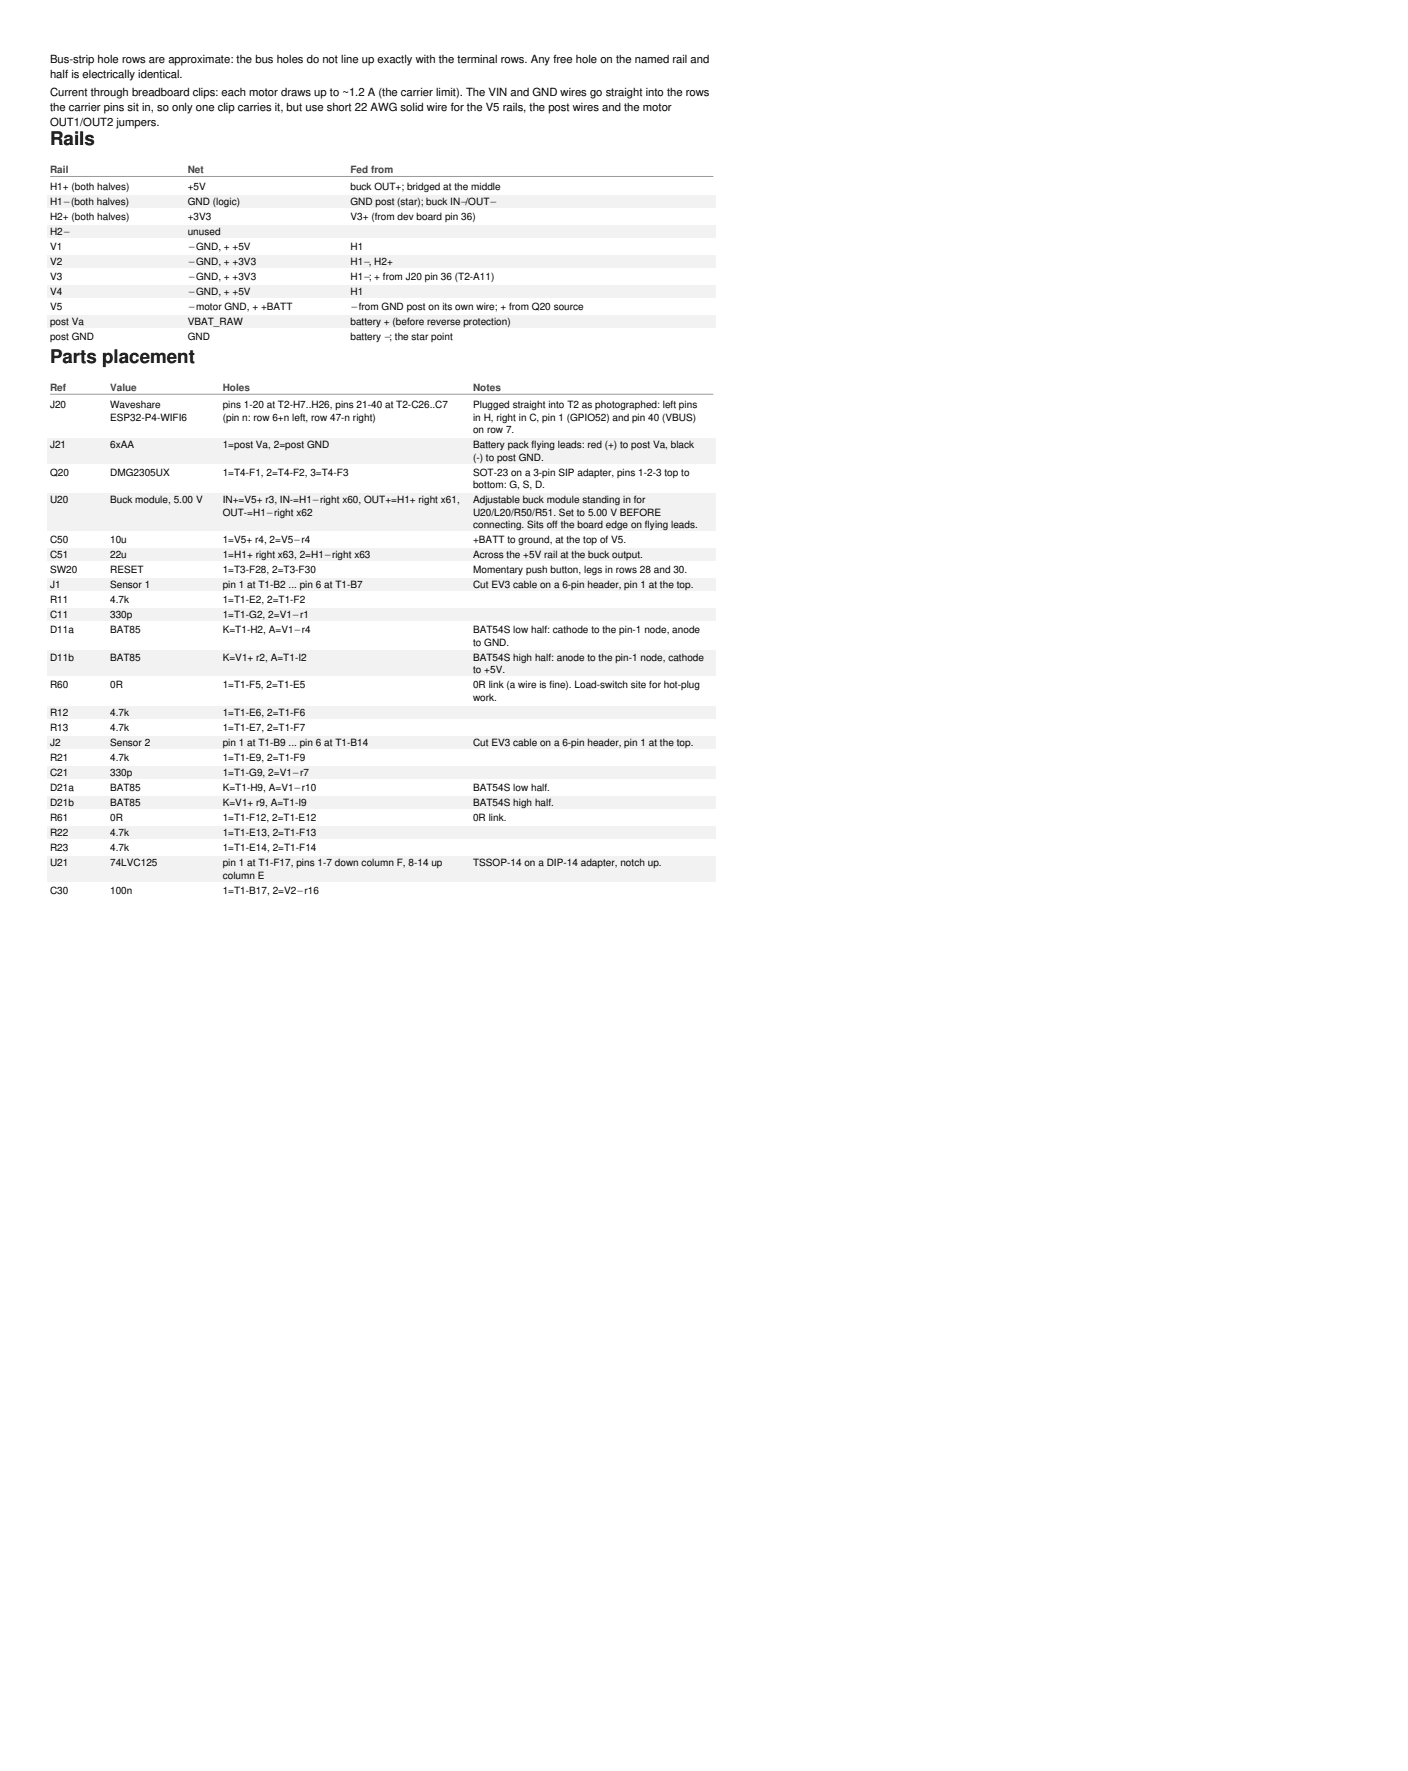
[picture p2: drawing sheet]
<svg xmlns="http://www.w3.org/2000/svg" width="397mm" height="499mm" viewBox="0 0 397 499" stroke-linecap="round" stroke-linejoin="round" font-family="sans-serif">
<defs><g id="words">
<g font-size="5.3">
<text x="14.1" y="40.9">Rails</text>
<text x="14.1" y="102.3">Parts placement</text>
</g>
<g font-size="3.2">
<text x="14.1" y="17.6">Bus-strip hole rows are approximate: the bus holes do not line up exactly with the terminal rows. Any free hole on the named rail and</text>
<text x="14.1" y="21.9">half is electrically identical.</text>
<text x="14.1" y="27.2">Current through breadboard clips: each motor draws up to ~1.2 A (the carrier limit). The VIN and GND wires go straight into the rows</text>
<text x="14.1" y="31.4">the carrier pins sit in, so only one clip carries it, but use short 22 AWG solid wire for the V5 rails, the post wires and the motor</text>
<text x="14.1" y="35.7">OUT1/OUT2 jumpers.</text>
</g>
<g font-size="2.8" fill="#444">
<text x="14.1" y="48.7">Rail</text>
<text x="52.9" y="48.7">Net</text>
<text x="98.8" y="48.7">Fed from</text>
<text x="14.1" y="110.1">Ref</text>
<text x="31" y="110.1">Value</text>
<text x="62.8" y="110.1">Holes</text>
<text x="133.3" y="110.1">Notes</text>
</g>
<g font-size="2.8">
<text x="14.1" y="53.6">H1+ (both halves)</text>
<text x="52.9" y="53.6">+5V</text>
<text x="98.8" y="53.6">buck OUT+; bridged at the middle</text>
<text x="14.1" y="57.9">H1−(both halves)</text>
<text x="52.9" y="57.9">GND (logic)</text>
<text x="98.8" y="57.9">GND post (star); buck IN−/OUT−</text>
<text x="14.1" y="62.1">H2+ (both halves)</text>
<text x="52.9" y="62.1">+3V3</text>
<text x="98.8" y="62.1">V3+ (from dev board pin 36)</text>
<text x="14.1" y="66.3">H2−</text>
<text x="14.1" y="70.6">V1</text>
<text x="52.9" y="66.3">unused</text>
<text x="52.9" y="70.6">−GND, + +5V</text>
<text x="98.8" y="70.6">H1</text>
<text x="14.1" y="74.8">V2</text>
<text x="52.9" y="74.8">−GND, + +3V3</text>
<text x="98.8" y="74.8">H1−, H2+</text>
<text x="14.1" y="79">V3</text>
<text x="14.1" y="83.3">V4</text>
<text x="52.9" y="79">−GND, + +3V3</text>
<text x="52.9" y="83.3">−GND, + +5V</text>
<text x="98.8" y="79">H1−; + from J20 pin 36 (T2-A11)</text>
<text x="98.8" y="83.3">H1</text>
<text x="14.1" y="87.5">V5</text>
<text x="52.9" y="87.5">−motor GND, + +BATT</text>
<text x="98.8" y="87.5">−from GND post on its own wire; + from Q20 source</text>
<text x="14.1" y="91.7">post Va</text>
<text x="14.1" y="96">post GND</text>
<text x="52.9" y="91.7">VBAT_RAW</text>
<text x="52.9" y="96">GND</text>
<text x="98.8" y="91.7">battery + (before reverse protection)</text>
<text x="98.8" y="96">battery −; the star point</text>
<text x="14.1" y="115">J20</text>
<text x="31" y="115">Waveshare</text>
<text x="31" y="118.6">ESP32-P4-WIFI6</text>
<text x="62.8" y="115">pins 1-20 at T2-H7..H26, pins 21-40 at T2-C26..C7</text>
<text x="62.8" y="118.6">(pin n: row 6+n left, row 47-n right)</text>
<text x="133.3" y="115">Plugged straight into T2 as photographed: left pins</text>
<text x="133.3" y="118.6">in H, right in C, pin 1 (GPIO52) and pin 40 (VBUS)</text>
<text x="133.3" y="122.1">on row 7.</text>
<text x="14.1" y="126.3">J21</text>
<text x="31" y="126.3">6xAA</text>
<text x="62.8" y="126.3">1=post Va, 2=post GND</text>
<text x="133.3" y="126.3">Battery pack f</text>
<text x="133.3" y="129.8">(-) to post GND.</text>
<text x="149.9" y="126.3">lying leads: red (+) to post Va, black</text>
<text x="14.1" y="134.1">Q20</text>
<text x="31" y="134.1">DMG2305UX</text>
<text x="62.8" y="134.1">1=T4-F1, 2=T4-F2, 3=T4-F3</text>
<text x="133.3" y="134.1">SOT-23 on a 3-pin SIP adapter, pins 1-2-3 top to</text>
<text x="133.3" y="137.6">bottom: G, S, D.</text>
<text x="14.1" y="141.8">U20</text>
<text x="31" y="141.8">Buck module, 5.00 V</text>
<text x="62.8" y="141.8">IN+=V5+ r3, IN-=H1−right x60, OUT+=H1+ right x61,</text>
<text x="133.3" y="141.8">Adjustable buck module standing in for</text>
<text x="62.8" y="145.4">OUT-=H1−right x62</text>
<text x="133.3" y="145.4">U20/L20/R50/R51. Set to 5.00 V BEFORE</text>
<text x="133.3" y="148.9">connecting. Sits of</text>
<text x="155.7" y="148.9">f the board edge on f</text>
<text x="181.8" y="148.9">lying leads.</text>
<text x="14.1" y="153.1">C50</text>
<text x="31" y="153.1">10u</text>
<text x="62.8" y="153.1">1=V5+ r4, 2=V5−r4</text>
<text x="133.3" y="153.1">+BATT to ground, at the top of V5.</text>
<text x="14.1" y="157.3">C51</text>
<text x="14.1" y="161.6">SW20</text>
<text x="31" y="157.3">22u</text>
<text x="31" y="161.6">RESET</text>
<text x="62.8" y="157.3">1=H1+ right x63, 2=H1−right x63</text>
<text x="62.8" y="161.6">1=T3-F28, 2=T3-F30</text>
<text x="133.3" y="157.3">Across the +5V rail at the buck output.</text>
<text x="133.3" y="161.6">Momentary push button, legs in rows 28 and 30.</text>
<text x="14.1" y="165.8">J1</text>
<text x="31" y="165.8">Sensor 1</text>
<text x="62.8" y="165.8">pin 1 at T1-B2 ... pin 6 at T1-B7</text>
<text x="133.3" y="165.8">Cut EV3 cable on a 6-pin header, pin 1 at the top.</text>
<text x="14.1" y="170">R11</text>
<text x="31" y="170">4.7k</text>
<text x="62.8" y="170">1=T1-E2, 2=T1-F2</text>
<text x="14.1" y="174.3">C11</text>
<text x="14.1" y="178.5">D11a</text>
<text x="31" y="174.3">330p</text>
<text x="31" y="178.5">BAT85</text>
<text x="62.8" y="174.3">1=T1-G2, 2=V1−r1</text>
<text x="62.8" y="178.5">K=T1-H2, A=V1−r4</text>
<text x="133.3" y="178.5">BAT54S low half: cathode to the pin-1 node, anode</text>
<text x="133.3" y="182.1">to GND.</text>
<text x="14.1" y="186.3">D11b</text>
<text x="31" y="186.3">BAT85</text>
<text x="62.8" y="186.3">K=V1+ r2, A=T1-I2</text>
<text x="133.3" y="186.3">BAT54S high half: anode to the pin-1 node, cathode</text>
<text x="133.3" y="189.8">to +5V.</text>
<text x="14.1" y="194">R60</text>
<text x="31" y="194">0R</text>
<text x="62.8" y="194">1=T1-F5, 2=T1-E5</text>
<text x="133.3" y="194">0R link (a wire is f</text>
<text x="133.3" y="197.6">work.</text>
<text x="154.9" y="194">ine). Load-switch site for hot-plug</text>
<text x="14.1" y="201.8">R12</text>
<text x="31" y="201.8">4.7k</text>
<text x="62.8" y="201.8">1=T1-E6, 2=T1-F6</text>
<text x="14.1" y="206">R13</text>
<text x="31" y="206">4.7k</text>
<text x="62.8" y="206">1=T1-E7, 2=T1-F7</text>
<text x="14.1" y="210.3">J2</text>
<text x="14.1" y="214.5">R21</text>
<text x="31" y="210.3">Sensor 2</text>
<text x="31" y="214.5">4.7k</text>
<text x="62.8" y="210.3">pin 1 at T1-B9 ... pin 6 at T1-B14</text>
<text x="62.8" y="214.5">1=T1-E9, 2=T1-F9</text>
<text x="133.3" y="210.3">Cut EV3 cable on a 6-pin header, pin 1 at the top.</text>
<text x="14.1" y="218.7">C21</text>
<text x="31" y="218.7">330p</text>
<text x="62.8" y="218.7">1=T1-G9, 2=V1−r7</text>
<text x="14.1" y="223">D21a</text>
<text x="14.1" y="227.2">D21b</text>
<text x="31" y="223">BAT85</text>
<text x="31" y="227.2">BAT85</text>
<text x="62.8" y="223">K=T1-H9, A=V1−r10</text>
<text x="62.8" y="227.2">K=V1+ r9, A=T1-I9</text>
<text x="133.3" y="223">BAT54S low half.</text>
<text x="133.3" y="227.2">BAT54S high half.</text>
<text x="14.1" y="231.4">R61</text>
<text x="31" y="231.4">0R</text>
<text x="62.8" y="231.4">1=T1-F12, 2=T1-E12</text>
<text x="133.3" y="231.4">0R link.</text>
<text x="14.1" y="235.7">R22</text>
<text x="14.1" y="239.9">R23</text>
<text x="31" y="235.7">4.7k</text>
<text x="31" y="239.9">4.7k</text>
<text x="62.8" y="235.7">1=T1-E13, 2=T1-F13</text>
<text x="62.8" y="239.9">1=T1-E14, 2=T1-F14</text>
<text x="14.1" y="244.1">U21</text>
<text x="31" y="244.1">74LVC125</text>
<text x="62.8" y="244.1">pin 1 at T1-F17, pins 1-7 down column F, 8-14 up</text>
<text x="133.3" y="244.1">TSSOP-14 on a DIP-14 adapter, notch up.</text>
<text x="14.1" y="251.9">C30</text>
<text x="31" y="251.9">100n</text>
<text x="62.8" y="247.7">column E</text>
<text x="62.8" y="251.9">1=T1-B17, 2=V2−r16</text>
</g>
</g></defs>
<path d="M14.1 49.7h187" fill="none" stroke="#999" stroke-width=".28"/>
<g fill="#f2f2f2">
<path d="M13.4 55h188.4v3.6h-188.4z" fill-rule="evenodd"/>
<path d="M13.4 63.5h188.4v3.5h-188.4z" fill-rule="evenodd"/>
<path d="M13.4 72h188.4v3.5h-188.4z" fill-rule="evenodd"/>
<path d="M13.4 80.4h188.4v3.6h-188.4z" fill-rule="evenodd"/>
<path d="M13.4 88.9h188.4v3.5h-188.4z" fill-rule="evenodd"/>
</g>
<path d="M14.1 111.1h187" fill="none" stroke="#999" stroke-width=".28"/>
<g fill="#f2f2f2">
<path d="M13.4 123.5h188.4v7h-188.4z" fill-rule="evenodd"/>
<path d="M13.4 139h188.4v10.6h-188.4z" fill-rule="evenodd"/>
<path d="M13.4 154.5h188.4v3.6h-188.4z" fill-rule="evenodd"/>
<path d="M13.4 163h188.4v3.5h-188.4z" fill-rule="evenodd"/>
<path d="M13.4 171.5h188.4v3.5h-188.4z" fill-rule="evenodd"/>
<path d="M13.4 183.4h188.4v7.1h-188.4z" fill-rule="evenodd"/>
<path d="M13.4 199h188.4v3.5h-188.4z" fill-rule="evenodd"/>
<path d="M13.4 207.4h188.4v3.6h-188.4z" fill-rule="evenodd"/>
<path d="M13.4 215.9h188.4v3.5h-188.4z" fill-rule="evenodd"/>
<path d="M13.4 224.4h188.4v3.5h-188.4z" fill-rule="evenodd"/>
<path d="M13.4 232.8h188.4v3.6h-188.4z" fill-rule="evenodd"/>
<path d="M13.4 241.3h188.4v7.1h-188.4z" fill-rule="evenodd"/>
</g>
<use href="#words"/>
</svg>
